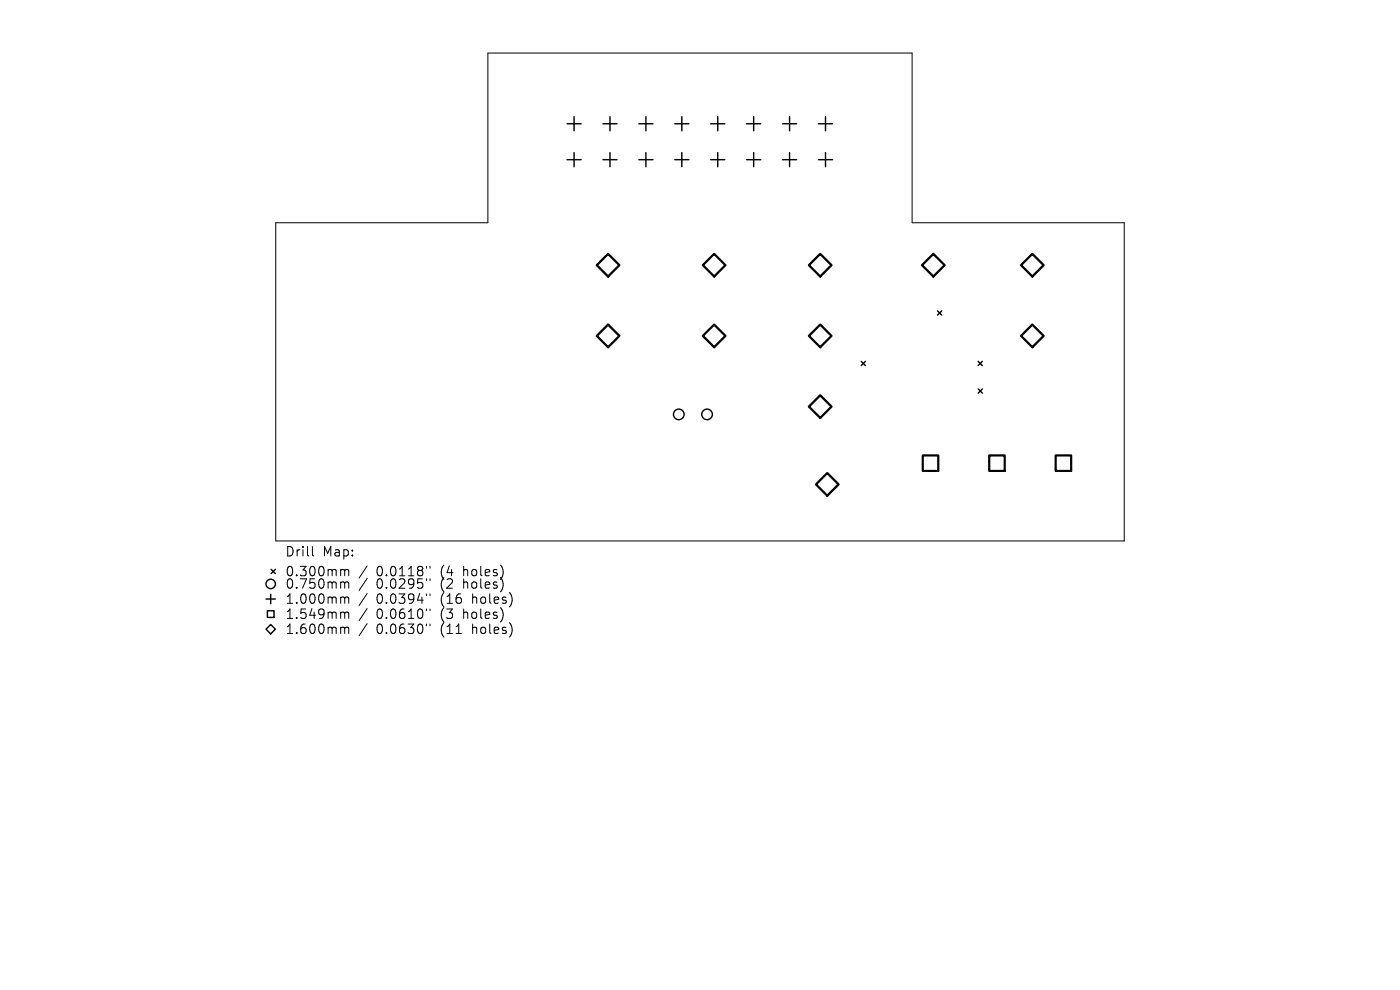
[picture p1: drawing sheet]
<svg xmlns="http://www.w3.org/2000/svg" width="297mm" height="210mm" viewBox="0 0 297 210" stroke-linecap="round" stroke-linejoin="round" font-family="sans-serif">
<defs><g id="words">
<g font-size="2.8">
<text x="60.4" y="118.3">Drill</text>
<text x="68.4" y="118.3">Map:</text>
<text x="60.4" y="122.5">0.300mm</text>
<text x="60.4" y="125.2">0.750mm</text>
<text x="79.9" y="122.5">0.0118&quot;</text>
<text x="79.9" y="125.2">0.0295&quot;</text>
<text x="93.6" y="122.5">(4</text>
<text x="93.6" y="125.2">(2</text>
<text x="98.6" y="122.5">holes)</text>
<text x="98.6" y="125.2">holes)</text>
<text x="60.4" y="128.4">1.000mm</text>
<text x="60.4" y="131.6">1.549mm</text>
<text x="79.9" y="128.4">0.0394&quot;</text>
<text x="79.9" y="131.6">0.0610&quot;</text>
<text x="93.6" y="128.4">(16</text>
<text x="93.6" y="131.6">(3</text>
<text x="98.6" y="131.6">holes)</text>
<text x="100.5" y="128.4">holes)</text>
<text x="60.4" y="134.8">1.600mm</text>
<text x="79.9" y="134.8">0.0630&quot;</text>
<text x="93.6" y="134.8">(11</text>
<text x="100.5" y="134.8">holes)</text>
</g>
</g></defs>
<g fill="none" stroke="#000" stroke-width=".21">
<path d="M58.5 47.3h45v-36h90v36h45v67.5h-180zM66.3 115.9v1.8l.3 .2M72.6 120.8l.4 .1 .1 .2M72.6 123.4h.2l.3 .3M72.6 126.6h.2l.3 .3M72.6 129.8l.4 .1 .1 .2M72.6 133l.4 .1 .1 .2M73.1 121.1l.3-.3 .5 .1 .1 1.2M73.1 121.1v1M73.1 123.7v1.1M73.1 126.9v1.1M73.1 130.1v1.1"/>
<path d="M73.1 133.3v1.1M73.1 123.7l.3-.3 .5 .1 .1 1.3M73.1 126.9l.3-.3 .5 .1 .1 1.3M73.1 130.1l.3-.3 .5 .1 .1 1.3M73.1 133.3l.3-.3 .5 .1 .1 1.3M77.9 120l-1.7 2.6M77.9 122.7l-1.7 2.6M77.9 125.9l-1.7 2.6M77.9 129.1l-1.7 2.6M77.9 132.3l-1.7 2.6M90.5 120.1v.4M90.5 122.8v.4"/>
<path d="M90.5 126v.4M90.5 129.2v.4M90.5 132.4v.4M91.2 120.1v.4M91.2 122.8v.4M91.2 126v.4M91.2 129.2v.4M91.2 132.4v.4"/>
</g>
<g fill="none" stroke="#000" stroke-width=".3">
<path d="M120.3 26.3h3M120.3 33.9h3M121.8 24.8v3M121.8 32.4v3M127.9 26.3h3M127.9 33.9h3M129.4 24.8v3M129.4 32.4v3M135.5 26.3h3M135.5 33.9h3M137 24.8v3M137 32.4v3"/>
<path d="M143.1 26.3h3M143.1 33.9h3M144.6 24.8v3M144.6 32.4v3M150.8 26.3h3M150.8 33.9h3M152.3 24.8v3M152.3 32.4v3M158.4 26.3h3M158.4 33.9h3M159.9 24.8v3M159.9 32.4v3"/>
<path d="M166 26.3h3M166 33.9h3M167.5 24.8v3M167.5 32.4v3M173.6 26.3h3M173.6 33.9h3M175.1 24.8v3M175.1 32.4v3M182.7 76.7l.9 .9M183.6 76.7l-.9 .9M198.9 65.9l.9 .9M199.8 65.9l-.9 .9"/>
<path d="M207.5 76.7l.9 .9M208.4 76.7l-.9 .9M207.5 82.5l.9 .9M208.4 82.5l-.9 .9M56.4 133.5l1-1 1 1-1 1zM56.4 127.1h2M56.7 129.6h1.4v1.4h-1.4zM57.4 126.1v2M57.5 120.8l.9 .9M58.4 120.8l-.9 .9"/>
<circle cx="144" cy="87.9" r="1.13"/>
<circle cx="150" cy="87.9" r="1.13"/>
<circle cx="57.4" cy="123.9" r="1"/>
</g>
<path d="M195.8 96.6h3.2v3.3h-3.2zM209.9 96.6h3.2v3.3h-3.2zM224 96.6h3.2v3.3h-3.2z" fill="none" stroke="#000" stroke-width=".46"/>
<path d="M129 53.9l2.4 2.4-2.4 2.4-2.4-2.4zM149.1 56.3l2.4-2.4 2.4 2.4-2.4 2.4zM171.6 56.3l2.4-2.4 2.4 2.4-2.4 2.4zM195.6 56.3l2.4-2.4 2.4 2.4-2.4 2.4zM216.6 56.3l2.4-2.4 2.4 2.4-2.4 2.4zM129 68.9l2.4 2.4-2.4 2.4-2.4-2.4zM149.1 71.3l2.4-2.4 2.4 2.4-2.4 2.4zM171.6 71.3l2.4-2.4 2.4 2.4-2.4 2.4zM216.6 71.3l2.4-2.4 2.4 2.4-2.4 2.4zM171.6 86.3l2.4-2.4 2.4 2.4-2.4 2.4zM175.5 100.4l2.4 2.4-2.4 2.4-2.4-2.4z" fill="none" stroke="#000" stroke-width=".48"/>
<use href="#words"/>
</svg>
